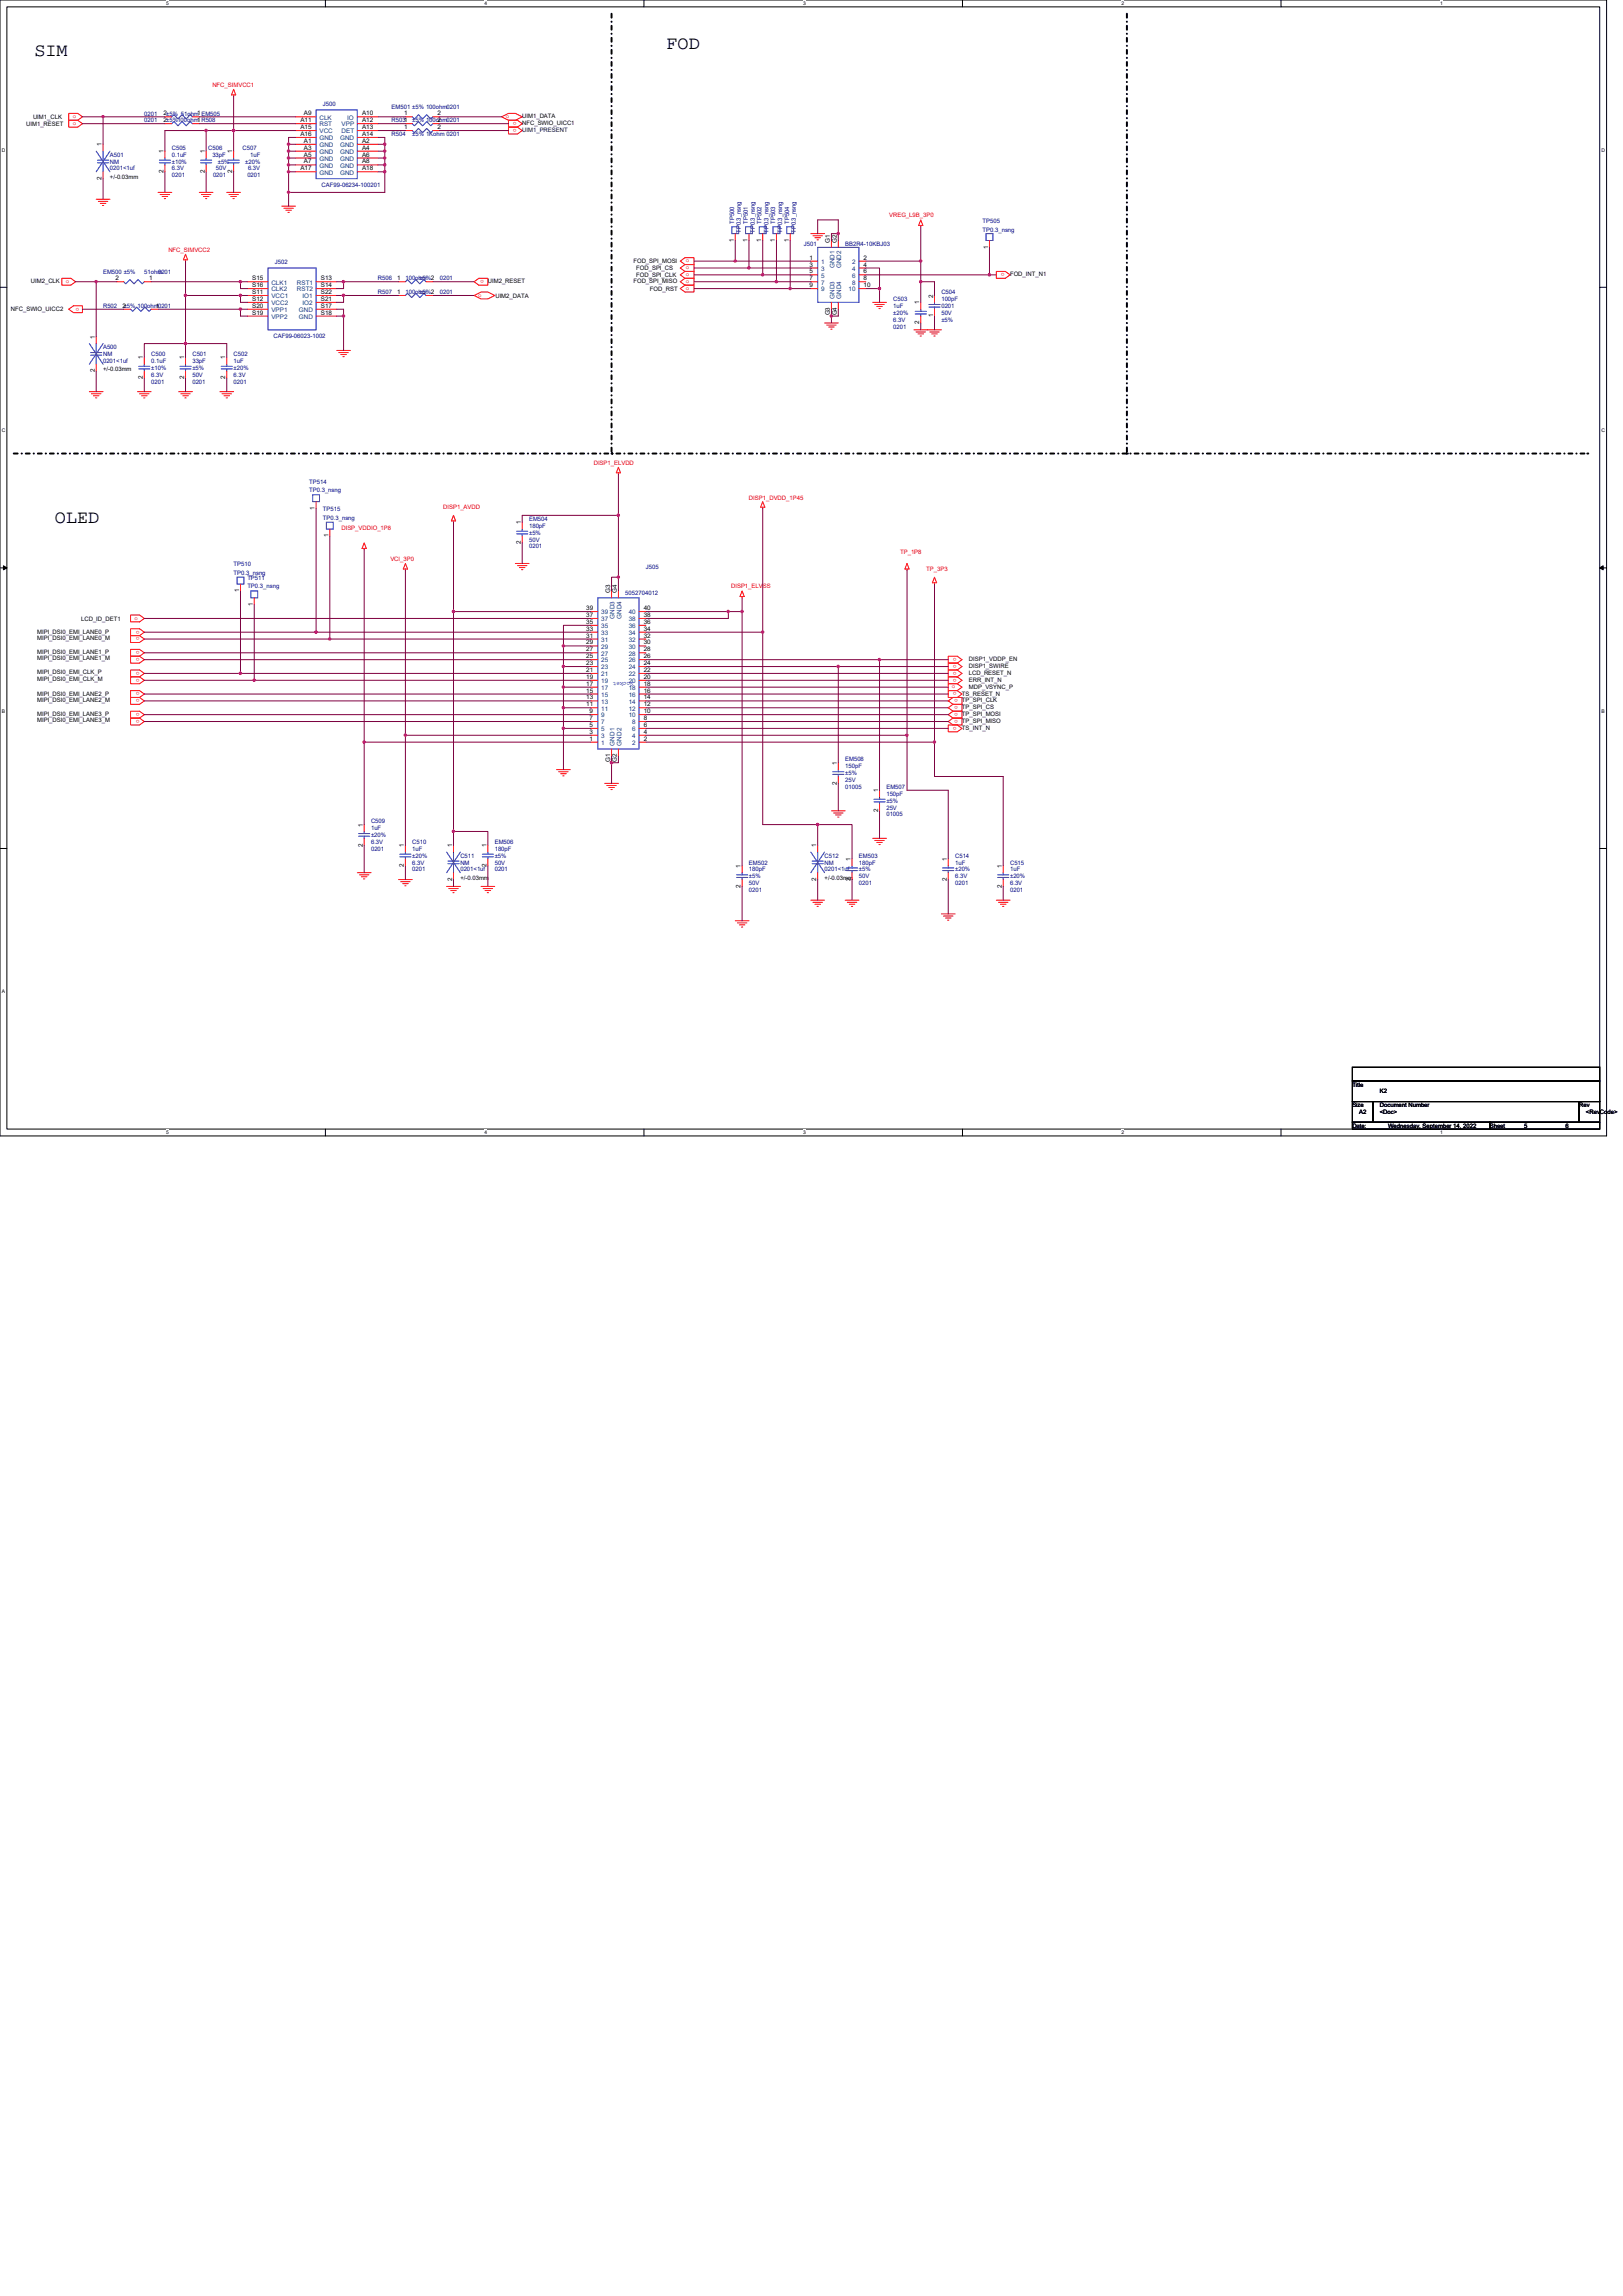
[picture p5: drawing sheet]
<svg xmlns="http://www.w3.org/2000/svg" width="210mm" height="297mm" viewBox="0 0 210 297" stroke-linecap="round" stroke-linejoin="round" font-family="sans-serif">
<defs><g id="words">
<g font-size="2.4">
<text x="4.4" y="7.2">SIM</text>
<text x="86.2" y="6.3">FOD</text>
<text x="7.1" y="67.7">OLED</text>
</g>
<g font-size=".8" fill="#f00">
<text x="27.5" y="11.2">NFC_SIMVCC1</text>
<text x="9.4" y="15.3">o</text>
<text x="9.4" y="16.2">o</text>
<text x="65.4" y="15.3">o</text>
<text x="66.8" y="15.8" transform="rotate(-180 66.8 15.8)">o</text>
<text x="66.8" y="16.7" transform="rotate(-180 66.8 16.7)">o</text>
<text x="115" y="28.1">VREG_L9B_3P0</text>
<text x="21.8" y="32.6">NFC_SIMVCC2</text>
<text x="88.7" y="34">o</text>
<text x="88.7" y="34.8">o</text>
<text x="88.7" y="35.7">o</text>
<text x="130" y="35.3" transform="rotate(-180 130 35.3)">o</text>
<text x="8.5" y="36.6">o</text>
<text x="10.2" y="39.8" transform="rotate(-180 10.2 39.8)">o</text>
<text x="61.9" y="38.4">o</text>
<text x="62.6" y="36.2" transform="rotate(-180 62.6 36.2)">o</text>
<text x="88.7" y="36.6">o</text>
<text x="88.7" y="37.5">o</text>
<text x="57.3" y="65.9">DISP1_AVDD</text>
<text x="76.8" y="60.1">DISP1_ELVDD</text>
<text x="96.9" y="64.7">DISP1_DVDD_1P45</text>
<text x="44.2" y="68.6">DISP_VDDIO_1P8</text>
<text x="116.5" y="71.7">TP_1P8</text>
<text x="50.5" y="72.6">VCI_3P0</text>
<text x="94.6" y="76.1">DISP1_ELVSS</text>
<text x="119.8" y="73.9">TP_3P3</text>
<text x="17.4" y="80.2">o</text>
<text x="18.1" y="81.6" transform="rotate(-180 18.1 81.6)">o</text>
<text x="18.1" y="82.5" transform="rotate(-180 18.1 82.5)">o</text>
<text x="18.1" y="85.1" transform="rotate(-180 18.1 85.1)">o</text>
<text x="18.1" y="84.2" transform="rotate(-180 18.1 84.2)">o</text>
<text x="18.1" y="86.9" transform="rotate(-180 18.1 86.9)">o</text>
<text x="18.1" y="87.8" transform="rotate(-180 18.1 87.8)">o</text>
<text x="18.1" y="89.6" transform="rotate(-180 18.1 89.6)">o</text>
<text x="123.1" y="89.1">o</text>
<text x="123.7" y="86.9" transform="rotate(-180 123.7 86.9)">o</text>
<text x="123.7" y="85.1" transform="rotate(-180 123.7 85.1)">o</text>
<text x="123.7" y="86" transform="rotate(-180 123.7 86)">o</text>
<text x="123.7" y="87.8" transform="rotate(-180 123.7 87.8)">o</text>
<text x="123.7" y="89.6" transform="rotate(-180 123.7 89.6)">o</text>
<text x="18.1" y="93.1" transform="rotate(-180 18.1 93.1)">o</text>
<text x="18.1" y="92.2" transform="rotate(-180 18.1 92.2)">o</text>
<text x="18.1" y="90.5" transform="rotate(-180 18.1 90.5)">o</text>
<text x="123.7" y="94" transform="rotate(-180 123.7 94)">o</text>
<text x="123.9" y="90.5" transform="rotate(-180 123.9 90.5)">o</text>
<text x="123.9" y="91.4" transform="rotate(-180 123.9 91.4)">o</text>
<text x="123.9" y="92.2" transform="rotate(-180 123.9 92.2)">o</text>
<text x="123.9" y="93.1" transform="rotate(-180 123.9 93.1)">o</text>
</g>
<g font-size=".8">
<text x="3.4" y="16.3">UIM1_RESET</text>
<text x="4.3" y="15.4">UIM1_CLK</text>
<text x="21.2" y="15.8">2±5%100ohm1R508</text>
<text x="21.2" y="14.9">2±5% 51ohm1EM505</text>
<text x="38.9" y="16.7">A15</text>
<text x="38.9" y="15.8">A11</text>
<text x="38.9" y="17.6">A16</text>
<text x="39.3" y="14.9">A9</text>
<text x="46.8" y="14.9">A10</text>
<text x="46.8" y="15.8">A12</text>
<text x="46.8" y="16.7">A13</text>
<text x="46.8" y="17.6">A14</text>
<text x="52.3" y="14.9">1</text>
<text x="52.3" y="16.7">1</text>
<text x="56.6" y="14.9">2</text>
<text x="56.6" y="15.8">2</text>
<text x="56.6" y="16.7">2</text>
<text x="67.6" y="15.3">UIM1_DATA</text>
<text x="67.6" y="16.2">NFC_SWIO_UICC1</text>
<text x="13.1" y="23.3" transform="rotate(-90 13.1 23.3)">2</text>
<text x="13.1" y="18.9" transform="rotate(-90 13.1 18.9)">1</text>
<text x="14.2" y="23.1">+/-0.03mm</text>
<text x="21.1" y="22.4" transform="rotate(-90 21.1 22.4)">2</text>
<text x="21.1" y="19.8" transform="rotate(-90 21.1 19.8)">1</text>
<text x="26.5" y="22.4" transform="rotate(-90 26.5 22.4)">2</text>
<text x="26.5" y="19.8" transform="rotate(-90 26.5 19.8)">1</text>
<text x="30" y="22.4" transform="rotate(-90 30 22.4)">2</text>
<text x="30" y="19.8" transform="rotate(-90 30 19.8)">1</text>
<text x="38.9" y="22">A17</text>
<text x="39.3" y="18.5">A1</text>
<text x="39.3" y="19.4">A3</text>
<text x="39.3" y="20.3">A5</text>
<text x="39.3" y="21.1">A7</text>
<text x="46.8" y="18.5">A2</text>
<text x="46.8" y="19.4">A4</text>
<text x="46.8" y="20.3">A6</text>
<text x="46.8" y="21.1">A8</text>
<text x="46.8" y="22">A18</text>
<text x="82" y="34">FOD_SPI_MOSI</text>
<text x="82.3" y="34.9">FOD_SPI_CS</text>
<text x="82.3" y="35.8">FOD_SPI_CLK</text>
<text x="94.9" y="31.3" transform="rotate(-90 94.9 31.3)">1</text>
<text x="96.7" y="31.3" transform="rotate(-90 96.7 31.3)">1</text>
<text x="98.5" y="31.3" transform="rotate(-90 98.5 31.3)">1</text>
<text x="100.3" y="31.3" transform="rotate(-90 100.3 31.3)">1</text>
<text x="102" y="31.3" transform="rotate(-90 102 31.3)">1</text>
<text x="104.7" y="33.6">1</text>
<text x="104.7" y="34.5">3</text>
<text x="104.7" y="35.4">5</text>
<text x="107.4" y="31.4" transform="rotate(-90 107.4 31.4)">G1</text>
<text x="108.3" y="31.4" transform="rotate(-90 108.3 31.4)">G2</text>
<text x="111.7" y="33.6">2</text>
<text x="111.7" y="34.5">4</text>
<text x="111.7" y="35.4">6</text>
<text x="127.8" y="32.2" transform="rotate(-90 127.8 32.2)">1</text>
<text x="130.7" y="35.7">FOD_INT_N1</text>
<text x="1.4" y="40.2">NFC_SWIO_UICC2</text>
<text x="4" y="36.6">UIM2_CLK</text>
<text x="14.9" y="36.3">2</text>
<text x="15.8" y="39.8">2±5% 100ohm0201</text>
<text x="19.3" y="36.3">1</text>
<text x="20.2" y="39.8">1</text>
<text x="32.6" y="39.8">S20</text>
<text x="32.6" y="38">S11</text>
<text x="32.6" y="36.3">S15</text>
<text x="32.6" y="38.9">S12</text>
<text x="32.6" y="37.1">S16</text>
<text x="32.6" y="40.7">S19</text>
<text x="41.5" y="38">S22</text>
<text x="41.5" y="36.3">S13</text>
<text x="41.5" y="40.7">S18</text>
<text x="41.5" y="39.8">S17</text>
<text x="41.5" y="38.9">S21</text>
<text x="41.5" y="37.1">S14</text>
<text x="51.4" y="36.3">1</text>
<text x="51.4" y="38">1</text>
<text x="63.1" y="36.6">UIM2_RESET</text>
<text x="64.1" y="38.5">UIM2_DATA</text>
<text x="82" y="36.6">FOD_SPI_MISO</text>
<text x="84.1" y="37.6">FOD_RST</text>
<text x="104.7" y="36.3">7</text>
<text x="104.7" y="37.1">9</text>
<text x="107.4" y="40.8" transform="rotate(-90 107.4 40.8)">G3</text>
<text x="108.3" y="40.8" transform="rotate(-90 108.3 40.8)">G4</text>
<text x="111.7" y="36.3">8</text>
<text x="111.7" y="37.1">10</text>
<text x="118.9" y="42" transform="rotate(-90 118.9 42)">2</text>
<text x="118.9" y="39.4" transform="rotate(-90 118.9 39.4)">1</text>
<text x="120.7" y="41.1" transform="rotate(-90 120.7 41.1)">1</text>
<text x="120.7" y="38.5" transform="rotate(-90 120.7 38.5)">2</text>
<text x="12.3" y="43.8" transform="rotate(-90 12.3 43.8)">1</text>
<text x="18.5" y="46.5" transform="rotate(-90 18.5 46.5)">1</text>
<text x="23.8" y="46.5" transform="rotate(-90 23.8 46.5)">1</text>
<text x="29.1" y="46.5" transform="rotate(-90 29.1 46.5)">1</text>
<text x="12.3" y="48.2" transform="rotate(-90 12.3 48.2)">2</text>
<text x="13.3" y="48">+/-0.03mm</text>
<text x="18.5" y="49.1" transform="rotate(-90 18.5 49.1)">2</text>
<text x="23.8" y="49.1" transform="rotate(-90 23.8 49.1)">2</text>
<text x="29.1" y="49.1" transform="rotate(-90 29.1 49.1)">2</text>
<text x="40.7" y="66" transform="rotate(-90 40.7 66)">1</text>
<text x="42.5" y="69.5" transform="rotate(-90 42.5 69.5)">1</text>
<text x="67.4" y="70.4" transform="rotate(-90 67.4 70.4)">2</text>
<text x="67.4" y="67.8" transform="rotate(-90 67.4 67.8)">1</text>
<text x="30.9" y="76.6" transform="rotate(-90 30.9 76.6)">1</text>
<text x="78.9" y="76.7" transform="rotate(-90 78.9 76.7)">G3</text>
<text x="79.8" y="76.7" transform="rotate(-90 79.8 76.7)">G4</text>
<text x="4.8" y="82">MIPI_DSI0_EMI_LANE0_P</text>
<text x="4.8" y="82.8">MIPI_DSI0_EMI_LANE0_M</text>
<text x="10.5" y="80.3">LCD_ID_DET1</text>
<text x="32.7" y="78.4" transform="rotate(-90 32.7 78.4)">1</text>
<text x="75.8" y="83.4">29</text>
<text x="75.8" y="82.5">31</text>
<text x="75.8" y="81.6">33</text>
<text x="75.8" y="80.7">35</text>
<text x="75.8" y="79.8">37</text>
<text x="75.8" y="78.9">39</text>
<text x="83.3" y="83.4">30</text>
<text x="83.3" y="82.5">32</text>
<text x="83.3" y="81.6">34</text>
<text x="83.3" y="80.7">36</text>
<text x="83.3" y="79.8">38</text>
<text x="83.3" y="78.9">40</text>
<text x="4.8" y="85.4">MIPI_DSI0_EMI_LANE1_M</text>
<text x="4.8" y="84.6">MIPI_DSI0_EMI_LANE1_P</text>
<text x="4.8" y="87.2">MIPI_DSI0_EMI_CLK_P</text>
<text x="4.8" y="88.1">MIPI_DSI0_EMI_CLK_M</text>
<text x="4.8" y="90">MIPI_DSI0_EMI_LANE2_P</text>
<text x="75.8" y="89.6">15</text>
<text x="75.8" y="88.7">17</text>
<text x="75.8" y="87.8">19</text>
<text x="75.8" y="86.9">21</text>
<text x="75.8" y="86">23</text>
<text x="75.8" y="85.2">25</text>
<text x="75.8" y="84.3">27</text>
<text x="83.3" y="89.6">16</text>
<text x="83.3" y="88.7">18</text>
<text x="83.3" y="87.8">20</text>
<text x="83.3" y="86.9">22</text>
<text x="83.3" y="86">24</text>
<text x="83.3" y="85.2">26</text>
<text x="83.3" y="84.3">28</text>
<text x="124.5" y="90">TS_RESET_N</text>
<text x="125.3" y="87.3">LCD_RESET_N</text>
<text x="125.3" y="85.5">DISP1_VDDP_EN</text>
<text x="125.3" y="86.4">DISP1_SWIRE</text>
<text x="125.3" y="88.2">ERR_INT_N</text>
<text x="125.3" y="89.2">MDP_VSYNC_P</text>
<text x="4.8" y="93.5">MIPI_DSI0_EMI_LANE3_M</text>
<text x="4.8" y="92.6">MIPI_DSI0_EMI_LANE3_P</text>
<text x="4.8" y="90.8">MIPI_DSI0_EMI_LANE2_M</text>
<text x="75.8" y="91.4">11</text>
<text x="75.8" y="90.5">13</text>
<text x="76.3" y="95.8">1</text>
<text x="76.3" y="94.9">3</text>
<text x="76.3" y="94">5</text>
<text x="76.3" y="93.2">7</text>
<text x="76.3" y="92.3">9</text>
<text x="83.3" y="95.8">2</text>
<text x="83.3" y="94.9">4</text>
<text x="83.3" y="94">6</text>
<text x="83.3" y="93.2">8</text>
<text x="83.3" y="92.3">10</text>
<text x="83.3" y="91.4">12</text>
<text x="83.3" y="90.5">14</text>
<text x="124.5" y="90.9">TP_SPI_CLK</text>
<text x="124.5" y="91.8">TP_SPI_CS</text>
<text x="124.5" y="92.6">TP_SPI_MOSI</text>
<text x="124.5" y="93.5">TP_SPI_MISO</text>
<text x="124.5" y="94.4">TS_INT_N</text>
<text x="78.9" y="98.6" transform="rotate(-90 78.9 98.6)">G1</text>
<text x="79.8" y="98.6" transform="rotate(-90 79.8 98.6)">G2</text>
<text x="108.3" y="101.5" transform="rotate(-90 108.3 101.5)">2</text>
<text x="108.3" y="99" transform="rotate(-90 108.3 99)">1</text>
<text x="46.9" y="107" transform="rotate(-90 46.9 107)">1</text>
<text x="113.6" y="105.1" transform="rotate(-90 113.6 105.1)">2</text>
<text x="113.6" y="102.5" transform="rotate(-90 113.6 102.5)">1</text>
<text x="46.9" y="109.5" transform="rotate(-90 46.9 109.5)">2</text>
<text x="52.3" y="112.2" transform="rotate(-90 52.3 112.2)">2</text>
<text x="52.3" y="109.6" transform="rotate(-90 52.3 109.6)">1</text>
<text x="58.5" y="114" transform="rotate(-90 58.5 114)">2</text>
<text x="58.5" y="109.6" transform="rotate(-90 58.5 109.6)">1</text>
<text x="59.6" y="113.8">+/-0.03mm</text>
<text x="62.9" y="112.2" transform="rotate(-90 62.9 112.2)">2</text>
<text x="62.9" y="109.6" transform="rotate(-90 62.9 109.6)">1</text>
<text x="95.8" y="112.3" transform="rotate(-90 95.8 112.3)">1</text>
<text x="105.6" y="114" transform="rotate(-90 105.6 114)">2</text>
<text x="105.6" y="109.6" transform="rotate(-90 105.6 109.6)">1</text>
<text x="106.7" y="113.8">+/-0.03mm</text>
<text x="110" y="114" transform="rotate(-90 110 114)">2</text>
<text x="110" y="111.4" transform="rotate(-90 110 111.4)">1</text>
<text x="122.5" y="114" transform="rotate(-90 122.5 114)">2</text>
<text x="122.5" y="111.4" transform="rotate(-90 122.5 111.4)">1</text>
<text x="129.6" y="112.3" transform="rotate(-90 129.6 112.3)">1</text>
<text x="95.8" y="114.8" transform="rotate(-90 95.8 114.8)">2</text>
<text x="129.6" y="114.8" transform="rotate(-90 129.6 114.8)">2</text>
<text x="175" y="140.6">Title</text>
<text x="175" y="143.2">Size</text>
<text x="178.5" y="143.2">Document Number</text>
<text x="178.5" y="141.5">K2</text>
<text x="204.3" y="143.2">Rev</text>
<text x="175" y="145.9">Date:</text>
<text x="175.9" y="144.1">A2</text>
<text x="178.5" y="144.1">&lt;Doc&gt;</text>
<text x="179.6" y="145.9">Wednesday, September 14, 2022</text>
<text x="192.7" y="145.9">Sheet</text>
<text x="197.2" y="145.9">5</text>
<text x="202.5" y="145.9">6</text>
<text x="205.2" y="144.1">&lt;RevCode&gt;</text>
</g>
<g font-size=".8" fill="#000080">
<text x="18.7" y="15.8">0201</text>
<text x="18.7" y="14.9">0201</text>
<text x="41.8" y="13.7">J500</text>
<text x="50.7" y="14.1">EM501 ±5% 100ohm0201</text>
<text x="50.7" y="15.8">R5031</text>
<text x="50.7" y="17.6">R504</text>
<text x="53.3" y="15.8">±5% 100ohm0201</text>
<text x="53.3" y="17.6">±5% 1Kohm 0201</text>
<text x="14.2" y="20.3">A501</text>
<text x="14.2" y="21.2">NM</text>
<text x="14.2" y="22.1">0201&lt;1uf</text>
<text x="22.2" y="19.4">C505</text>
<text x="22.2" y="20.3">0.1uF</text>
<text x="22.2" y="22.9">0201</text>
<text x="22.2" y="22.1">6.3V</text>
<text x="22.2" y="21.2">±10%</text>
<text x="26.9" y="19.4">C506</text>
<text x="27.5" y="20.3">33pF</text>
<text x="27.6" y="22.9">0201</text>
<text x="27.9" y="22.1">50V</text>
<text x="28.2" y="21.2">±5%</text>
<text x="31.4" y="19.4">C507</text>
<text x="31.7" y="21.2">±20%</text>
<text x="32" y="22.9">0201</text>
<text x="32.1" y="22.1">6.3V</text>
<text x="32.4" y="20.3">1uF</text>
<text x="41.6" y="24.2">CAF99-06234-100201</text>
<text x="95" y="29" transform="rotate(-90 95 29)">TP500</text>
<text x="96.8" y="29" transform="rotate(-90 96.8 29)">TP501</text>
<text x="98.5" y="29" transform="rotate(-90 98.5 29)">TP502</text>
<text x="100.3" y="29" transform="rotate(-90 100.3 29)">TP503</text>
<text x="102.1" y="29" transform="rotate(-90 102.1 29)">TP504</text>
<text x="127.1" y="28.8">TP505</text>
<text x="13.3" y="35.4">EM500 ±5%</text>
<text x="18.7" y="35.4">51ohm</text>
<text x="20.4" y="35.4">0201</text>
<text x="35.6" y="34.1">J502</text>
<text x="95.9" y="30.1" transform="rotate(-90 95.9 30.1)">TP0.3_nsng</text>
<text x="97.6" y="30.1" transform="rotate(-90 97.6 30.1)">TP0.3_nsng</text>
<text x="99.4" y="30.1" transform="rotate(-90 99.4 30.1)">TP0.3_nsng</text>
<text x="101.2" y="30.1" transform="rotate(-90 101.2 30.1)">TP0.3_nsng</text>
<text x="103" y="30.1" transform="rotate(-90 103 30.1)">TP0.3_nsng</text>
<text x="104" y="31.8">J501</text>
<text x="109.3" y="31.8">BB2R4-10KBJ03</text>
<text x="127.1" y="30.1">TP0.3_nsng</text>
<text x="13.3" y="39.8">R502</text>
<text x="48.9" y="36.3">R506</text>
<text x="48.9" y="38.1">R507</text>
<text x="52.5" y="36.3">100ohm</text>
<text x="52.5" y="38.1">100ohm</text>
<text x="54.2" y="36.3">±5%2</text>
<text x="54.2" y="38.1">±5%2</text>
<text x="56.9" y="36.3">0201</text>
<text x="56.9" y="38.1">0201</text>
<text x="115.6" y="38.9">C503</text>
<text x="115.6" y="39.8">1uF</text>
<text x="115.6" y="41.6">6.3V</text>
<text x="115.6" y="40.7">±20%</text>
<text x="121.8" y="38.1">C504</text>
<text x="121.8" y="38.9">100pF</text>
<text x="121.8" y="39.8">0201</text>
<text x="121.8" y="40.7">50V</text>
<text x="121.8" y="41.6">±5%</text>
<text x="13.3" y="45.2">A500</text>
<text x="13.3" y="46.1">NM</text>
<text x="13.3" y="46.9">0201&lt;1uf</text>
<text x="19.6" y="46.1">C500</text>
<text x="19.6" y="46.9">0.1uF</text>
<text x="19.6" y="47.8">±10%</text>
<text x="24.9" y="46.1">C501</text>
<text x="24.9" y="46.9">33pF</text>
<text x="24.9" y="47.8">±5%</text>
<text x="30.2" y="46.1">C502</text>
<text x="30.2" y="46.9">1uF</text>
<text x="30.2" y="47.8">±20%</text>
<text x="35.4" y="43.8">CAF99-06023-1002</text>
<text x="115.6" y="42.5">0201</text>
<text x="19.6" y="49.6">0201</text>
<text x="19.6" y="48.7">6.3V</text>
<text x="24.9" y="49.6">0201</text>
<text x="24.9" y="48.7">50V</text>
<text x="30.2" y="49.6">0201</text>
<text x="30.2" y="48.7">6.3V</text>
<text x="40" y="62.6">TP514</text>
<text x="40" y="63.7">TP0.3_nsng</text>
<text x="41.8" y="66.1">TP515</text>
<text x="41.8" y="67.2">TP0.3_nsng</text>
<text x="68.5" y="67.4">EM504</text>
<text x="68.5" y="68.3">180pF</text>
<text x="68.5" y="71">0201</text>
<text x="68.5" y="70.1">50V</text>
<text x="68.5" y="69.2">±5%</text>
<text x="30.2" y="73.3">TP510</text>
<text x="30.2" y="74.3">TP0.3_nsng</text>
<text x="32" y="75">TP511</text>
<text x="32" y="76.1">TP0.3_nsng</text>
<text x="80.9" y="77">5052704012</text>
<text x="83.6" y="73.6">J505</text>
<text x="109.3" y="98.5">EM508</text>
<text x="109.3" y="99.4">150pF</text>
<text x="109.3" y="101.2">25V</text>
<text x="109.3" y="100.3">±5%</text>
<text x="48" y="106.5">C509</text>
<text x="48" y="107.4">1uF</text>
<text x="109.3" y="102.1">01005</text>
<text x="114.7" y="102.1">EM507</text>
<text x="114.7" y="103">150pF</text>
<text x="114.7" y="105.6">01005</text>
<text x="114.7" y="104.7">25V</text>
<text x="114.7" y="103.8">±5%</text>
<text x="48" y="110.1">0201</text>
<text x="48" y="109.2">6.3V</text>
<text x="48" y="108.3">±20%</text>
<text x="53.3" y="109.2">C510</text>
<text x="53.3" y="110.1">1uF</text>
<text x="53.3" y="112.7">0201</text>
<text x="53.3" y="111.8">6.3V</text>
<text x="53.3" y="111">±20%</text>
<text x="59.6" y="111">C511</text>
<text x="59.6" y="111.8">NM</text>
<text x="59.6" y="112.7">0201&lt;1uf</text>
<text x="64" y="109.2">EM506</text>
<text x="64" y="110.1">180pF</text>
<text x="64" y="112.7">0201</text>
<text x="64" y="111.8">50V</text>
<text x="64" y="111">±5%</text>
<text x="96.9" y="111.8">EM502</text>
<text x="96.9" y="112.7">180pF</text>
<text x="96.9" y="113.6">±5%</text>
<text x="106.7" y="111">C512</text>
<text x="106.7" y="111.8">NM</text>
<text x="106.7" y="112.7">0201&lt;1uf</text>
<text x="111.1" y="111">EM503</text>
<text x="111.1" y="111.8">180pF</text>
<text x="111.1" y="113.6">50V</text>
<text x="111.1" y="112.7">±5%</text>
<text x="123.6" y="111">C514</text>
<text x="123.6" y="111.8">1uF</text>
<text x="123.6" y="113.6">6.3V</text>
<text x="123.6" y="112.7">±20%</text>
<text x="130.7" y="111.8">C515</text>
<text x="130.7" y="112.7">1uF</text>
<text x="130.7" y="113.6">±20%</text>
<text x="96.9" y="115.4">0201</text>
<text x="96.9" y="114.5">50V</text>
<text x="111.1" y="114.5">0201</text>
<text x="123.6" y="114.5">0201</text>
<text x="130.7" y="115.4">0201</text>
<text x="130.7" y="114.5">6.3V</text>
</g>
<g font-size=".8" fill="#004080">
<text x="41.3" y="17.3">VCC</text>
<text x="41.3" y="16.4">RST</text>
<text x="41.3" y="15.5">CLK</text>
<text x="44.2" y="16.4">VPP</text>
<text x="44.2" y="17.3">DET</text>
<text x="44.9" y="15.5">IO</text>
<text x="41.3" y="18.1">GND</text>
<text x="41.3" y="19">GND</text>
<text x="41.3" y="19.9">GND</text>
<text x="41.3" y="20.8">GND</text>
<text x="41.3" y="21.7">GND</text>
<text x="41.3" y="22.6">GND</text>
<text x="44" y="18.1">GND</text>
<text x="44" y="19">GND</text>
<text x="44" y="19.9">GND</text>
<text x="44" y="20.8">GND</text>
<text x="44" y="21.7">GND</text>
<text x="44" y="22.6">GND</text>
<text x="106.2" y="34.1">1</text>
<text x="106.2" y="35">3</text>
<text x="106.2" y="35.9">5</text>
<text x="108" y="34.7" transform="rotate(-90 108 34.7)">GND1</text>
<text x="108.8" y="34.7" transform="rotate(-90 108.8 34.7)">GND2</text>
<text x="110.2" y="34.1">2</text>
<text x="110.2" y="35">4</text>
<text x="110.2" y="35.9">6</text>
<text x="35.1" y="40.4">VPP1</text>
<text x="35.1" y="38.6">VCC1</text>
<text x="35.1" y="36.8">CLK1</text>
<text x="35.1" y="39.5">VCC2</text>
<text x="35.1" y="37.7">CLK2</text>
<text x="35.1" y="41.3">VPP2</text>
<text x="38.4" y="36.8">RST1</text>
<text x="38.4" y="37.7">RST2</text>
<text x="38.7" y="41.3">GND</text>
<text x="38.7" y="40.4">GND</text>
<text x="39.1" y="38.6">IO1</text>
<text x="39.1" y="39.5">IO2</text>
<text x="106.2" y="36.8">7</text>
<text x="106.2" y="37.7">9</text>
<text x="108" y="38.7" transform="rotate(-90 108 38.7)">GND3</text>
<text x="108.8" y="38.7" transform="rotate(-90 108.8 38.7)">GND4</text>
<text x="109.8" y="37.7">10</text>
<text x="110.2" y="36.8">8</text>
<text x="77.8" y="83.9">29</text>
<text x="77.8" y="83">31</text>
<text x="77.8" y="82.1">33</text>
<text x="77.8" y="81.3">35</text>
<text x="77.8" y="80.4">37</text>
<text x="77.8" y="79.5">39</text>
<text x="79.5" y="80.1" transform="rotate(-90 79.5 80.1)">GND3</text>
<text x="80.4" y="80.1" transform="rotate(-90 80.4 80.1)">GND4</text>
<text x="81.3" y="83.9">30</text>
<text x="81.3" y="83">32</text>
<text x="81.3" y="82.1">34</text>
<text x="81.3" y="81.3">36</text>
<text x="81.3" y="80.4">38</text>
<text x="81.3" y="79.5">40</text>
<text x="77.8" y="89.3">17</text>
<text x="77.8" y="88.4">19</text>
<text x="77.8" y="87.5">21</text>
<text x="77.8" y="86.6">23</text>
<text x="77.8" y="85.7">25</text>
<text x="77.8" y="84.8">27</text>
<text x="81.3" y="89.3">18</text>
<text x="81.3" y="88.4">20</text>
<text x="81.3" y="87.5">22</text>
<text x="81.3" y="86.6">24</text>
<text x="81.3" y="85.7">26</text>
<text x="81.3" y="84.8">28</text>
<text x="77.8" y="95.5">3</text>
<text x="77.8" y="94.6">5</text>
<text x="77.8" y="93.7">7</text>
<text x="77.8" y="92.8">9</text>
<text x="77.8" y="91.9">11</text>
<text x="77.8" y="91">13</text>
<text x="77.8" y="90.1">15</text>
<text x="81.3" y="92.8">10</text>
<text x="81.3" y="91.9">12</text>
<text x="81.3" y="91">14</text>
<text x="81.3" y="90.1">16</text>
<text x="81.8" y="95.5">4</text>
<text x="81.8" y="94.6">6</text>
<text x="81.8" y="93.7">8</text>
<text x="77.8" y="96.4">1</text>
<text x="79.5" y="96.5" transform="rotate(-90 79.5 96.5)">GND1</text>
<text x="80.4" y="96.5" transform="rotate(-90 80.4 96.5)">GND2</text>
<text x="81.8" y="96.4">2</text>
</g>
<text font-size=".8" fill="#000040" x="67.6" y="17.1">UIM1_PRESENT</text>
<text font-size=".8" fill="#00f" x="82" y="88.2" transform="rotate(-180 82 88.2)">Socket</text>
<g font-size=".6">
<text x="21.5" y=".7">5</text>
<text x="62.7" y=".7">4</text>
<text x="103.9" y=".7">3</text>
<text x="145.1" y=".7">2</text>
<text x="186.3" y=".7">1</text>
<text x=".2" y="19.6">D</text>
<text x="207.2" y="19.6">D</text>
<text x=".2" y="55.9">C</text>
<text x="207.2" y="55.9">C</text>
<text x=".2" y="92.2">B</text>
<text x="207.2" y="92.2">B</text>
<text x=".2" y="128.5">A</text>
<text x="21.5" y="146.7">5</text>
<text x="62.7" y="146.7">4</text>
<text x="103.9" y="146.7">3</text>
<text x="145.1" y="146.7">2</text>
<text x="186.3" y="146.7">1</text>
</g>
</g></defs>
<path d="M0 0h207.9v147h-207.9zM.9 .9h206.1v145.2h-206.1z" fill="none" stroke="#000" stroke-width=".13"/>
<g fill="#fff">
<path d="M21.5 .1h.3v.7h-.3z"/>
<path d="M21.5 146.2h.3v.7h-.3z"/>
</g>
<path d="M42.1 0v.9M42.1 146.1v.9" fill="none" stroke="#000" stroke-width=".13"/>
<g fill="#fff">
<path d="M62.7 .1h.3v.7h-.3z"/>
<path d="M62.7 146.2h.3v.7h-.3z"/>
</g>
<path d="M83.3 0v.9M83.3 146.1v.9" fill="none" stroke="#000" stroke-width=".13"/>
<g fill="#fff">
<path d="M103.9 .1h.3v.7h-.3z"/>
<path d="M103.9 146.2h.3v.7h-.3z"/>
</g>
<path d="M124.5 0v.9M124.5 146.1v.9" fill="none" stroke="#000" stroke-width=".13"/>
<g fill="#fff">
<path d="M145.1 .1h.4v.7h-.4z"/>
<path d="M145.1 146.2h.4v.7h-.4z"/>
</g>
<path d="M165.7 0v.9M165.7 146.1v.9" fill="none" stroke="#000" stroke-width=".13"/>
<g fill="#fff">
<path d="M186.3 .1h.4v.7h-.4z"/>
<path d="M186.3 146.2h.4v.7h-.4z"/>
<path d="M.2 19h.5v.7h-.5z"/>
<path d="M207.2 19h.4v.7h-.4z"/>
<path d="M.2 55.3h.5v.7h-.5z"/>
<path d="M207.2 55.3h.4v.7h-.4z"/>
</g>
<path d="M0 37.2h.9M207 37.2h.9" fill="none" stroke="#000" stroke-width=".13"/>
<g fill="#fff">
<path d="M.2 91.6h.4v.7h-.4z"/>
<path d="M207.2 91.6h.4v.7h-.4z"/>
</g>
<path d="M0 73.5h.9M207 73.5h.9" fill="none" stroke="#000" stroke-width=".13"/>
<path d="M.4 73.2l.5 .3-.5 .2zM207 73.5l.4-.3v.5z" fill="#000" stroke="#000" stroke-width=".13"/>
<path d="M.2 127.9h.4v.7h-.4z" fill="#fff"/>
<path d="M0 109.8h.9M207 109.8h.9M175 138.1h32v1.7h-32zM175 139.8h32v2.7h-32zM175 142.5h2.6v2.7h-2.6zM175 145.2h17.7v.9h-17.7zM177.6 142.5h26.7v2.7h-26.7zM192.7 145.2h14.3v.9h-14.3zM204.3 142.5h2.7v2.7h-2.7z" fill="none" stroke="#000" stroke-width=".13"/>
<path d="M79.1 1.8v56.9M145.8 1.8v56.9M1.8 58.7h203.6M79.1 58.7h.1M145.8 58.7h.1M205.4 58.7h.1" fill="none" stroke="#000" stroke-width=".25" stroke-dasharray=".5 .5 0 .5"/>
<g fill="none" stroke="#f00" stroke-width=".13">
<path d="M8.9 14.7h1.2l.6 .4-.6 .5h-1.2zM8.9 15.6h1.2l.6 .4-.6 .4h-1.2zM13.3 18.7v.9M21.3 19.6v.8M21.3 16h.9M21.3 15.1h.9M24.9 16h.9M24.9 15.1h.9M26.7 19.6v.8M30.2 12.3v.1M30.2 19.6v.8M30.2 11.6l.3 .7h-.5z"/>
<path d="M38.2 16.9h2.7M38.2 16h2.7M38.2 15.1h2.7M38.2 17.8h2.7M38.2 18.7h2.7M38.2 19.6h2.7M46.2 15.1h2.7M46.2 16h2.7M46.2 16.9h2.7M46.2 17.8h2.7M46.2 18.7h2.7M46.2 19.6h2.7"/>
<path d="M52.5 15.1h.8M52.5 16h.8M52.5 16.9h.8M56 15.1h.9M56 16h.9M56 16.9h.9M64.9 15.1l.9-.4h.9l.9 .4-.9 .5h-.9zM65.8 15.6h1.2l.6 .4-.6 .4h-1.2zM65.8 16.4h1.2l.6 .5-.6 .4h-1.2zM8 36h1.2l.6 .4-.6 .5h-1.2zM12.4 25.8h1.8M12.7 26.1h1.2"/>
<path d="M13 26.3h.7M13.3 26.6h.1M13.3 22.2v.9M15.1 36.4h.9M18.7 36.4h.9M20.4 24.9h1.8M20.7 25.2h1.2M21 25.4h.7M21.3 25.7h.1M21.3 21.3v.9M24 32.9l.3 .7h-.6zM24 33.6v.2"/>
<path d="M25.8 24.9h1.8M26.1 25.2h1.2M26.3 25.4h.7M26.6 25.7h.2M26.7 21.3v.9M29.3 24.9h1.8M29.6 25.2h1.2M29.9 25.4h.7M30.1 25.7h.2M30.2 21.3v.9M32 38.2h2.7M32 36.4h2.7"/>
<path d="M32 39.1h2.7M32 37.3h2.7M36.4 26.7h1.8M36.7 26.9h1.3M37 27.2h.7M37.3 27.5h.1M38.2 20.4h2.7M38.2 21.3h2.7M38.2 22.2h2.7M40.9 38.2h2.7M40.9 36.4h2.7M40.9 39.1h2.7"/>
<path d="M40.9 37.3h2.7M46.2 20.4h2.7M46.2 21.3h2.7M46.2 22.2h2.7M51.6 36.4h.9M51.6 38.2h.9M55.1 36.4h.9M55.1 38.2h.9M61.3 38.2l.9-.4h.9l.9 .4-.9 .5h-.9zM61.3 36.4l.7-.4h1.1v.9h-1.1zM88 33.8l.6-.5h1.2v.9h-1.2zM88 37.3l.6-.4h1.2v.9h-1.2z"/>
<path d="M88.6 34.2l-.6 .5 .6 .4M88.6 35.1l-.6 .5 .6 .4M88.6 36l-.6 .4 .6 .5M88.6 34.2h1.2v.9h-1.2M88.6 35.1h1.2v.9h-1.2M88.6 36h1.2v.9h-1.2M95.1 30.2v.9M96.9 30.2v.9M98.7 30.2v.9M100.5 30.2v.9M102.2 30.2v.9M104.9 30.2h1.8"/>
<path d="M104.9 33.8h.9M104.9 34.7h.9M104.9 35.6h.9M104.9 36.4h.9M104.9 37.3h.9M105.2 30.5h1.2M105.4 30.8h.8M105.7 31h.2M107.6 31.1v.9M107.6 39.1v.9M108.5 31.1v.9M108.5 39.1v.9"/>
<path d="M111.1 33.8h.9M111.1 34.7h.9M111.1 35.6h.9M111.1 36.4h.9M111.1 37.3h.9M112.9 39.1h1.8M113.2 39.4h1.2M113.4 39.6h.8M113.7 39.9h.2M119.1 28.4l.3 .8h-.5zM119.1 29.2v.1M119.1 39.1v.9"/>
<path d="M120.9 38.2v.9M128 31.1v.9M128.9 35.1h1.2l.6 .5-.6 .4h-1.2zM8.9 40l.6-.4h1.2v.8h-1.2zM11.6 50.7h1.7M11.8 50.9h1.3M12.1 51.2h.7M12.4 51.5h.1M12.4 43.6v.8M12.4 47.1v.9M16 40h.9M17.8 50.7h1.8"/>
<path d="M18.1 50.9h1.2M18.3 51.2h.7M18.6 51.5h.2M18.7 46.2v.9M18.7 48v.9M19.6 40h.8M23.1 50.7h1.8M23.4 50.9h1.2M23.6 51.2h.8M23.9 51.5h.2M24 46.2v.9M24 48v.9"/>
<path d="M28.4 50.7h1.8M28.7 50.9h1.3M29 51.2h.7M29.3 51.5h.1M29.3 46.2v.9M29.3 48v.9M32 40h2.7M32 40.9h2.7M40.9 40.9h2.7M40.9 40h2.7M43.6 45.3h1.7M43.8 45.6h1.3"/>
<path d="M44.1 45.9h.7M44.4 46.1h.1M106.7 41.8h1.8M107 42.1h1.2M107.2 42.3h.7M107.5 42.6h.2M118.2 42.7h3.6M118.5 42.9h1.2M118.8 43.2h.7M119 43.5h.2M119.1 40.9v.9M120.3 42.9h1.2"/>
<path d="M120.5 43.2h.8M120.8 43.5h.2M120.9 40v.9M16.9 79.6h1.2l.6 .4-.6 .5h-1.2zM31.1 75.6v.9M32.9 77.3v.9M40.9 64.9v.9M42.7 68.5v.8M47.1 71v.1M47.1 70.2l.3 .8h-.6zM52.5 73.6v.2M52.5 72.9l.2 .7h-.5z"/>
<path d="M58.7 66.7l.2 .7h-.5zM58.7 67.4v.2M66.7 72.9h1.8M67 73.2h1.2M67.2 73.4h.7M67.5 73.7h.1M67.6 67.6v.9M67.6 69.3v.9M76.5 79.1h.8M79.1 76.5v.8M80 60.5l.3 .7h-.6zM80 61.2v.1"/>
<path d="M80 76.5v.8M82.7 79.1h.9M96 76.5l.3 .7h-.6zM96 77.2v.1M98.7 65.6v.2M98.7 64.9l.3 .7h-.6zM117.3 72.9l.3 .7h-.5zM117.3 73.6v.2M120.9 74.7l.3 .7h-.6zM120.9 75.4v.2M16.9 84.9h1.2l.6 .4-.6 .5h-1.2zM16.9 84h1.2l.6 .5-.6 .4h-1.2z"/>
<path d="M16.9 92.9h1.2l.6 .4-.6 .5h-1.2zM16.9 92h1.2l.6 .5-.6 .4h-1.2zM16.9 81.3h1.2l.6 .5-.6 .4h-1.2zM16.9 82.2h1.2l.6 .5-.6 .4h-1.2zM16.9 86.7h1.2l.6 .4-.6 .5h-1.2zM16.9 87.6h1.2l.6 .4-.6 .5h-1.2zM16.9 89.3h1.2l.6 .5-.6 .4h-1.2zM16.9 90.2h1.2l.6 .5-.6 .4h-1.2zM72 99.6h1.8M72.3 99.8h1.2M76.5 96h.8M76.5 95.1h.8"/>
<path d="M76.5 94.2h.8M76.5 93.3h.8M76.5 92.5h.8M76.5 91.6h.8M76.5 90.7h.8M76.5 89.8h.8M76.5 88.9h.8M76.5 88h.8M76.5 87.1h.8M76.5 86.2h.8M76.5 85.3h.8M76.5 84.5h.8"/>
<path d="M76.5 83.6h.8M76.5 82.7h.8M76.5 81.8h.8M76.5 80.9h.8M76.5 80h.8M79.1 96.9v.9M80 96.9v.9M82.7 96h.9M82.7 95.1h.9M82.7 94.2h.9M82.7 93.3h.9M82.7 92.5h.9"/>
<path d="M82.7 91.6h.9M82.7 90.7h.9M82.7 89.8h.9M82.7 88.9h.9M82.7 88h.9M82.7 87.1h.9M82.7 86.2h.9M82.7 85.3h.9M82.7 84.5h.9M82.7 83.6h.9M82.7 82.7h.9M82.7 81.8h.9"/>
<path d="M82.7 80.9h.9M82.7 80h.9M108.5 98.7v.9M122.7 84.9h1.1l.7 .4-.7 .5h-1.1zM122.7 89.3h1.1l.7 .5-.7 .4h-1.1zM122.7 93.8h1.1l.7 .4-.7 .5h-1.1zM122.7 90.7l.6-.5h1.2v.9h-1.2zM122.7 93.3l.6-.4h1.2v.9h-1.2zM123.3 91.1h1.2v.9h-1.2M123.3 92h1.2v.9h-1.2M123.3 91.1l-.6 .5 .6 .4M123.3 92l-.6 .5 .6 .4"/>
<path d="M123.8 86.7l.7 .4-.7 .5M123.8 85.8l.7 .4-.7 .5M123.8 87.6l.7 .4-.7 .5M123.8 88.5l.7 .4-.7 .4M123.8 86.7h-1.1v.9h1.1M123.8 85.8h-1.1v.9h1.1M123.8 87.6h-1.1v.9h1.1M123.8 88.5h-1.1v.8h1.1M46.2 112.9h1.8M46.5 113.2h1.2M46.8 113.4h.7M47 113.7h.2"/>
<path d="M47.1 106.7v.9M47.1 108.5v.8M51.6 113.8h1.7M51.8 114.1h1.3M52.1 114.3h.7M52.4 114.6h.1M52.5 109.3v.9M52.5 111.1v.9M57.8 114.7h1.8M58.1 115h1.2M58.3 115.2h.7M58.6 115.5h.2"/>
<path d="M58.7 109.3v.9M58.7 112.9v.9M62.2 114.7h1.8M62.5 115h1.2M62.8 115.2h.7M63 115.5h.2M63.1 109.3v.9M63.1 111.1v.9M72.5 100.1h.8M72.8 100.4h.2M78.2 101.3h1.8M78.5 101.6h1.2"/>
<path d="M78.8 101.9h.7M79 102.2h.2M95.1 119.1h1.8M95.4 119.4h1.2M95.7 119.7h.7M95.9 119.9h.2M96 112v.9M96 113.8v.9M104.9 116.5h1.8M105.2 116.7h1.2M105.4 117h.8M105.7 117.3h.2"/>
<path d="M105.8 109.3v.9M105.8 112.9v.9M107.6 104.9h1.7M107.8 105.2h1.3M108.1 105.4h.7M108.4 105.7h.1M108.5 100.5v.8M109.3 116.5h1.8M109.6 116.7h1.2M109.9 117h.7M110.2 117.3h.1M110.2 111.1v.9"/>
<path d="M110.2 112.9v.9M112.9 108.5h1.8M113.2 108.7h1.2M113.4 109h.8M113.7 109.3h.2M113.8 102.2v.9M113.8 104v.9M121.8 118.2h1.8M122.1 118.5h1.2M122.3 118.8h.7M122.6 119h.2M122.7 111.1v.9"/>
<path d="M122.7 112.9v.9M128.9 116.5h1.8M129.2 116.7h1.2M129.4 117h.8M129.7 117.3h.2M129.8 112v.9M129.8 113.8v.9"/>
</g>
<g fill="none" stroke="#00f" stroke-width=".13">
<path d="M12.4 19.6l1.8 2.6M13.3 19.6v1.1M14.2 19.6l-1.8 2.6M22.2 16l.3-.3 .5 .6 .6-.6 .5 .6 .5-.6 .3 .3M22.2 15.1l.3-.3 .5 .6 .6-.6 .5 .6 .5-.6 .3 .3M40.9 14.2h5.3v8.9h-5.3zM53.3 15.1l.3 .3 .5-.6 .6 .6 .5-.6 .5 .6 .3-.3M53.3 16l.3 .3 .5-.6 .6 .6 .5-.6 .5 .6 .3-.3M53.3 16.9l.3 .3 .5-.6 .6 .6 .5-.6 .5 .6 .3-.3M12.6 20.7h1.5M12.6 21.1h1.5M13.3 21.1v1.1"/>
<path d="M16 36.4l.3 .3 .5-.5 .5 .5 .6-.5 .5 .5 .3-.3M20.6 20.7h1.5M20.6 21.1h1.5M21.3 20.4v.3M21.3 21.1v.2M26 20.7h1.4M26 21.1h1.4M26.7 20.4v.3M26.7 21.1v.2M29.5 20.7h1.4M29.5 21.1h1.4M30.2 20.4v.3"/>
<path d="M30.2 21.1v.2M34.7 34.7h6.2v8h-6.2zM52.5 36.4l.2-.2 .6 .5 .5-.5 .5 .5 .5-.5 .3 .2M52.5 38.2l.2-.2 .6 .5 .5-.5 .5 .5 .5-.5 .3 .2M94.7 29.3h.9v.9h-.9zM96.5 29.3h.8v.9h-.8zM98.2 29.3h.9v.9h-.9zM100 29.3h.9v.9h-.9zM101.8 29.3h.9v.9h-.9zM105.8 32h5.3v7.1h-5.3zM120.2 39.7h1.4M120.2 39.4h1.4"/>
<path d="M120.9 39.7v.3M120.9 39.1v.3M127.6 30.2h.9v.9h-.9zM11.6 44.4l1.7 2.7M11.7 45.6h1.5M11.7 46h1.5M12.4 44.4v1.2M12.4 46v1.1M13.3 44.4l-1.7 2.7M16.9 40l.3 .3 .5-.6 .5 .6 .6-.6 .5 .6 .3-.3M17.9 47.4h1.5M17.9 47.7h1.5"/>
<path d="M18.7 47.1v.3M18.7 47.7v.3M23.3 47.4h1.4M23.3 47.7h1.4M24 47.1v.3M24 47.7v.3M28.6 47.4h1.5M28.6 47.7h1.5M29.3 47.1v.3M29.3 47.7v.3M118.4 40.3h1.4M118.4 40.6h1.4"/>
<path d="M119.1 40v.3M119.1 40.6v.3M30.7 74.7h.9v.9h-.9zM32.4 76.5h.9v.8h-.9zM40.4 64h.9v.9h-.9zM42.2 67.6h.9v.9h-.9zM66.8 68.7h1.5M66.8 69.1h1.5M67.6 68.5v.2M67.6 69.1v.2M77.3 77.3h5.4v19.6h-5.4zM107.7 99.8h1.5"/>
<path d="M108.5 99.6v.2M46.4 107.8h1.4M46.4 108.2h1.4M47.1 107.6v.2M47.1 108.2v.3M51.7 110.5h1.5M51.7 110.8h1.5M52.5 110.2v.3M52.5 110.8v.3M57.8 110.2l1.8 2.7M58 111.4h1.4M58 111.7h1.4"/>
<path d="M58.7 110.2v1.2M58.7 111.7v1.2M59.6 110.2l-1.8 2.7M62.4 110.5h1.4M62.4 110.8h1.4M63.1 110.2v.3M63.1 110.8v.3M95.3 113.2h1.4M95.3 113.5h1.4M96 112.9v.3M96 113.5v.3M104.9 110.2l1.8 2.7"/>
<path d="M105.1 111.4h1.4M105.1 111.7h1.4M105.8 110.2v1.2M105.8 111.7v1.2M106.7 110.2l-1.8 2.7M107.7 100.2h1.5M108.5 100.2v.3M109.5 112.3h1.5M109.5 112.6h1.5M110.2 112v.3M110.2 112.6v.3M113.1 103.4h1.4"/>
<path d="M113.1 103.7h1.4M113.8 103.1v.3M113.8 103.7v.3M122 112.3h1.4M122 112.6h1.4M122.7 112v.3M122.7 112.6v.3M129.1 113.2h1.4M129.1 113.5h1.4M129.8 112.9v.3M129.8 113.5v.3"/>
</g>
<g fill="none" stroke="#800040" stroke-width=".13">
<path d="M10.7 15.1h2.6M10.7 16h10.6M13.3 15.1v3.6M13.3 15.1h8M25.8 15.1h12.4M25.8 16h12.4M26.7 16.9h-5.4v2.7M26.7 16.9v2.7M26.7 16.9h3.5M30.2 16.9h8M30.2 12.4v4.5M30.2 16.9v2.7"/>
<path d="M37.3 18.7v.9M37.3 19.6v.8M37.3 18.7h.9M37.3 19.6h.9M38.2 17.8h-.9v.9M48.9 15.1h3.6M48.9 16h3.6M48.9 16.9h3.6M48.9 17.8h.9v.9M48.9 18.7h.9M48.9 19.6h.9M49.8 18.7v.9"/>
<path d="M49.8 19.6v.8M56.9 16h8.9M56.9 16.9h8.9M56.9 15.1h8M9.8 36.4h2.6M12.4 36.4v7.2M12.4 36.4h2.7M13.3 23.1v2.7M19.6 36.4h11.5M21.3 22.2v2.7M24 33.8v4.4M24 38.2v6.2"/>
<path d="M24 38.2h7.1M26.7 22.2v2.7M30.2 22.2v2.7M31.1 36.4h.9M31.1 36.4v.9h.9M32 38.2h-.9v.9h.9M37.3 20.4v.9M37.3 21.3v.9M37.3 22.2v2.7M37.3 24.9v1.8M37.3 20.4h.9M37.3 21.3h.9"/>
<path d="M37.3 22.2h.9M43.6 36.4h.9M43.6 38.2h.9M44.4 38.2v.9h-.8M44.4 38.2h7.2M48.9 20.4h.9M48.9 21.3h.9M48.9 22.2h.9M49.8 20.4v.9M49.8 21.3v.9M49.8 22.2v2.7h-12.5M51.6 36.4h-7.2v.9h-.8"/>
<path d="M56 36.4h5.3M56 38.2h5.3M89.8 33.8h5.3M89.8 34.7h7.1M89.8 35.6h8.9M89.8 36.4h10.7M89.8 37.3h12.4M95.1 31.1v2.7h9.8M96.9 31.1v3.6h8M98.7 31.1v4.5h6.2M100.5 31.1v5.3h4.4M102.2 31.1v6.2h2.7"/>
<path d="M105.8 30.2v-1.8h2.7v1.8M108.5 30.2h-.9v.9M108.5 30.2v.9M112 35.6h16M112 34.7h1.8v2.6M112 33.8h7.1M112 37.3h1.8M113.8 37.3v1.8M119.1 29.3v4.5M119.1 33.8v2.6M119.1 36.4v2.7M119.1 36.4h1.8v1.8"/>
<path d="M128 32v3.6h.9M10.7 40h5.3M12.4 48v2.7M18.7 48.9v1.8M20.4 40h10.7M24 44.4h-5.3v1.8M24 44.4v1.8M24 48.9v1.8M24 44.4h5.3v1.8M29.3 48.9v1.8M32 40h-.9v.9h.9M43.6 40h.8v.9"/>
<path d="M43.6 40.9h.9M44.4 40.9v4.4M107.6 40v.9M107.6 40.9v.9M108.5 40v.9h-.9M119.1 41.8v.9M120.9 40.9v1.8M31.1 76.5v10.6M32.9 78.2v9.8M40.9 65.8v16M42.7 69.3v13.4M47.1 71.1v24.9"/>
<path d="M52.5 73.8v21.3M58.7 79.1h17.8M58.7 67.6v11.5M58.7 79.1v28.5M67.6 70.2v2.7M79.1 76.5v-1.8h.9v1.8M80 61.3v5.4M80 66.7h-12.4v.9M80 66.7v8M83.6 79.1h10.6M94.2 79.1v.9h-10.6M94.2 79.1h1.8"/>
<path d="M96 77.3v1.8M96 79.1v32.9M98.7 65.8v16M117.3 73.8v21.3M120.9 75.6v20.4M18.7 80h57.8M18.7 85.3h57.8M18.7 84.5h57.8M18.7 93.3h57.8M18.7 92.5h57.8M18.7 81.8h57.8M18.7 82.7h57.8"/>
<path d="M18.7 87.1h57.8M18.7 88h57.8M18.7 89.8h57.8M18.7 90.7h57.8M72.9 83.6v2.6M72.9 86.2v2.7M72.9 88.9v2.7M72.9 91.6v2.6M72.9 94.2v5.4M72.9 83.6h3.6M72.9 86.2h3.6M72.9 88.9h3.6"/>
<path d="M72.9 91.6h3.6M72.9 94.2h3.6M76.5 80.9h-3.6v2.7M76.5 95.1h-24v14.2M76.5 96h-29.4v10.7M79.1 97.8v.9M80 97.8v.9h-.9v2.6M83.6 81.8h15.1M83.6 96h37.3M83.6 87.1h39.1M83.6 85.3h30.2M83.6 86.2h24.9"/>
<path d="M83.6 89.8h39.1M83.6 94.2h39.1M83.6 95.1h33.7M83.6 88h39.1M83.6 88.9h39.1M83.6 90.7h39.1M83.6 91.6h39.1M83.6 92.5h39.1M83.6 93.3h39.1M98.7 81.8v24.9h7.1M108.5 86.2v12.5M108.5 86.2h14.2"/>
<path d="M113.8 85.3v16.9M113.8 85.3h8.9M117.3 95.1v7.1h5.4v8.9M120.9 96v4.5h8.9v11.5M47.1 109.3v3.6M52.5 112v1.8M58.7 107.6h4.4v1.7M58.7 107.6v1.7M58.7 113.8v.9M63.1 112v2.7M96 114.7v4.4M105.8 113.8v2.7"/>
<path d="M105.8 106.7v2.6M105.8 106.7h4.4v4.4M108.5 101.3v3.6M110.2 113.8v2.7M113.8 104.9v3.6M122.7 113.8v4.4M129.8 114.7v1.8"/>
</g>
<g fill="#f0f" stroke="#f0f" stroke-width=".13">
<path d="M30.1 16.8h.2v.2h-.2z" fill-rule="evenodd"/>
<path d="M26.5 16.8h.3v.2h-.3z" fill-rule="evenodd"/>
<path d="M37.2 19.4h.2v.3h-.2z" fill-rule="evenodd"/>
<path d="M37.2 18.5h.2v.3h-.2z" fill-rule="evenodd"/>
<path d="M49.7 19.4h.2v.3h-.2z" fill-rule="evenodd"/>
<path d="M49.7 18.5h.2v.3h-.2z" fill-rule="evenodd"/>
<path d="M108.3 30.1h.3v.2h-.3z" fill-rule="evenodd"/>
<path d="M37.2 20.3h.2v.2h-.2z" fill-rule="evenodd"/>
<path d="M49.7 20.3h.2v.2h-.2z" fill-rule="evenodd"/>
<path d="M37.2 21.2h.2v.2h-.2z" fill-rule="evenodd"/>
<path d="M49.7 21.2h.2v.2h-.2z" fill-rule="evenodd"/>
<path d="M37.2 22.1h.2v.2h-.2z" fill-rule="evenodd"/>
<path d="M49.7 22.1h.2v.2h-.2z" fill-rule="evenodd"/>
<path d="M119 33.7h.2v.2h-.2z" fill-rule="evenodd"/>
<path d="M127.9 35.4h.2v.3h-.2z" fill-rule="evenodd"/>
<path d="M37.2 24.8h.2v.2h-.2z" fill-rule="evenodd"/>
<path d="M113.7 37.2h.2v.2h-.2z" fill-rule="evenodd"/>
<path d="M107.4 40.8h.3v.2h-.3z" fill-rule="evenodd"/>
<path d="M23.9 38.1h.2v.2h-.2z" fill-rule="evenodd"/>
<path d="M31 36.3h.2v.2h-.2z" fill-rule="evenodd"/>
<path d="M44.3 36.3h.2v.2h-.2z" fill-rule="evenodd"/>
<path d="M31 38.1h.2v.2h-.2z" fill-rule="evenodd"/>
<path d="M44.3 38.1h.2v.2h-.2z" fill-rule="evenodd"/>
<path d="M31 39.9h.2v.2h-.2z" fill-rule="evenodd"/>
<path d="M44.3 40.8h.2v.2h-.2z" fill-rule="evenodd"/>
<path d="M23.9 44.3h.2v.2h-.2z" fill-rule="evenodd"/>
<path d="M119 36.3h.2v.2h-.2z" fill-rule="evenodd"/>
<path d="M95 33.7h.2v.2h-.2z" fill-rule="evenodd"/>
<path d="M96.8 34.5h.2v.3h-.2z" fill-rule="evenodd"/>
<path d="M98.6 35.4h.2v.3h-.2z" fill-rule="evenodd"/>
<path d="M100.3 36.3h.3v.2h-.3z" fill-rule="evenodd"/>
<path d="M102.1 37.2h.2v.2h-.2z" fill-rule="evenodd"/>
<path d="M58.5 79h.3v.2h-.3z" fill-rule="evenodd"/>
<path d="M47 95.9h.2v.2h-.2z" fill-rule="evenodd"/>
<path d="M52.3 95h.2v.2h-.2z" fill-rule="evenodd"/>
<path d="M94.1 79h.2v.2h-.2z" fill-rule="evenodd"/>
<path d="M72.8 86.1h.2v.2h-.2z" fill-rule="evenodd"/>
<path d="M72.8 88.8h.2v.2h-.2z" fill-rule="evenodd"/>
<path d="M72.8 94.1h.2v.2h-.2z" fill-rule="evenodd"/>
<path d="M72.8 91.4h.2v.3h-.2z" fill-rule="evenodd"/>
<path d="M117.2 95h.2v.2h-.2z" fill-rule="evenodd"/>
<path d="M120.8 95.9h.2v.2h-.2z" fill-rule="evenodd"/>
<path d="M12.3 36.3h.2v.2h-.2z" fill-rule="evenodd"/>
<path d="M13.2 15h.2v.2h-.2z" fill-rule="evenodd"/>
<path d="M58.5 107.4h.3v.3h-.3z" fill-rule="evenodd"/>
<path d="M72.8 83.4h.2v.3h-.2z" fill-rule="evenodd"/>
<path d="M40.8 81.7h.2v.2h-.2z" fill-rule="evenodd"/>
<path d="M42.5 82.5h.3v.3h-.3z" fill-rule="evenodd"/>
<path d="M31 87h.2v.2h-.2z" fill-rule="evenodd"/>
<path d="M32.8 87.9h.2v.2h-.2z" fill-rule="evenodd"/>
<path d="M95.9 79h.2v.2h-.2z" fill-rule="evenodd"/>
<path d="M98.6 81.7h.2v.2h-.2z" fill-rule="evenodd"/>
<path d="M105.7 106.6h.2v.2h-.2z" fill-rule="evenodd"/>
<path d="M113.7 85.2h.2v.2h-.2z" fill-rule="evenodd"/>
<path d="M108.3 86.1h.3v.2h-.3z" fill-rule="evenodd"/>
<path d="M79 98.6h.2v.2h-.2z" fill-rule="evenodd"/>
<path d="M79.9 74.5h.2v.3h-.2z" fill-rule="evenodd"/>
<path d="M79.9 66.5h.2v.3h-.2z" fill-rule="evenodd"/>
<path d="M30.1 16.8h.2v.2h-.2z" fill-rule="evenodd"/>
<path d="M26.5 16.8h.3v.2h-.3z" fill-rule="evenodd"/>
<path d="M37.2 19.4h.2v.3h-.2z" fill-rule="evenodd"/>
<path d="M37.2 18.5h.2v.3h-.2z" fill-rule="evenodd"/>
<path d="M49.7 19.4h.2v.3h-.2z" fill-rule="evenodd"/>
<path d="M49.7 18.5h.2v.3h-.2z" fill-rule="evenodd"/>
<path d="M108.3 30.1h.3v.2h-.3z" fill-rule="evenodd"/>
<path d="M37.2 20.3h.2v.2h-.2z" fill-rule="evenodd"/>
<path d="M49.7 20.3h.2v.2h-.2z" fill-rule="evenodd"/>
<path d="M37.2 21.2h.2v.2h-.2z" fill-rule="evenodd"/>
<path d="M49.7 21.2h.2v.2h-.2z" fill-rule="evenodd"/>
<path d="M37.2 22.1h.2v.2h-.2z" fill-rule="evenodd"/>
<path d="M49.7 22.1h.2v.2h-.2z" fill-rule="evenodd"/>
<path d="M119 33.7h.2v.2h-.2z" fill-rule="evenodd"/>
<path d="M127.9 35.4h.2v.3h-.2z" fill-rule="evenodd"/>
<path d="M37.2 24.8h.2v.2h-.2z" fill-rule="evenodd"/>
<path d="M113.7 37.2h.2v.2h-.2z" fill-rule="evenodd"/>
<path d="M107.4 40.8h.3v.2h-.3z" fill-rule="evenodd"/>
<path d="M23.9 38.1h.2v.2h-.2z" fill-rule="evenodd"/>
<path d="M31 36.3h.2v.2h-.2z" fill-rule="evenodd"/>
<path d="M44.3 36.3h.2v.2h-.2z" fill-rule="evenodd"/>
<path d="M31 38.1h.2v.2h-.2z" fill-rule="evenodd"/>
<path d="M44.3 38.1h.2v.2h-.2z" fill-rule="evenodd"/>
<path d="M31 39.9h.2v.2h-.2z" fill-rule="evenodd"/>
<path d="M44.3 40.8h.2v.2h-.2z" fill-rule="evenodd"/>
<path d="M23.9 44.3h.2v.2h-.2z" fill-rule="evenodd"/>
<path d="M119 36.3h.2v.2h-.2z" fill-rule="evenodd"/>
<path d="M95 33.7h.2v.2h-.2z" fill-rule="evenodd"/>
<path d="M96.8 34.5h.2v.3h-.2z" fill-rule="evenodd"/>
<path d="M98.6 35.4h.2v.3h-.2z" fill-rule="evenodd"/>
<path d="M100.3 36.3h.3v.2h-.3z" fill-rule="evenodd"/>
<path d="M102.1 37.2h.2v.2h-.2z" fill-rule="evenodd"/>
<path d="M58.5 79h.3v.2h-.3z" fill-rule="evenodd"/>
<path d="M47 95.9h.2v.2h-.2z" fill-rule="evenodd"/>
<path d="M52.3 95h.2v.2h-.2z" fill-rule="evenodd"/>
<path d="M94.1 79h.2v.2h-.2z" fill-rule="evenodd"/>
<path d="M72.8 86.1h.2v.2h-.2z" fill-rule="evenodd"/>
<path d="M72.8 88.8h.2v.2h-.2z" fill-rule="evenodd"/>
<path d="M72.8 94.1h.2v.2h-.2z" fill-rule="evenodd"/>
<path d="M72.8 91.4h.2v.3h-.2z" fill-rule="evenodd"/>
<path d="M117.2 95h.2v.2h-.2z" fill-rule="evenodd"/>
<path d="M120.8 95.9h.2v.2h-.2z" fill-rule="evenodd"/>
<path d="M12.3 36.3h.2v.2h-.2z" fill-rule="evenodd"/>
<path d="M13.2 15h.2v.2h-.2z" fill-rule="evenodd"/>
<path d="M58.5 107.4h.3v.3h-.3z" fill-rule="evenodd"/>
<path d="M72.8 83.4h.2v.3h-.2z" fill-rule="evenodd"/>
<path d="M40.8 81.7h.2v.2h-.2z" fill-rule="evenodd"/>
<path d="M42.5 82.5h.3v.3h-.3z" fill-rule="evenodd"/>
<path d="M31 87h.2v.2h-.2z" fill-rule="evenodd"/>
<path d="M32.8 87.9h.2v.2h-.2z" fill-rule="evenodd"/>
<path d="M95.9 79h.2v.2h-.2z" fill-rule="evenodd"/>
<path d="M98.6 81.7h.2v.2h-.2z" fill-rule="evenodd"/>
<path d="M105.7 106.6h.2v.2h-.2z" fill-rule="evenodd"/>
<path d="M113.7 85.2h.2v.2h-.2z" fill-rule="evenodd"/>
<path d="M108.3 86.1h.3v.2h-.3z" fill-rule="evenodd"/>
<path d="M79 98.6h.2v.2h-.2z" fill-rule="evenodd"/>
<path d="M79.9 74.5h.2v.3h-.2z" fill-rule="evenodd"/>
<path d="M79.9 66.5h.2v.3h-.2z" fill-rule="evenodd"/>
</g>
<use href="#words"/>
</svg>
